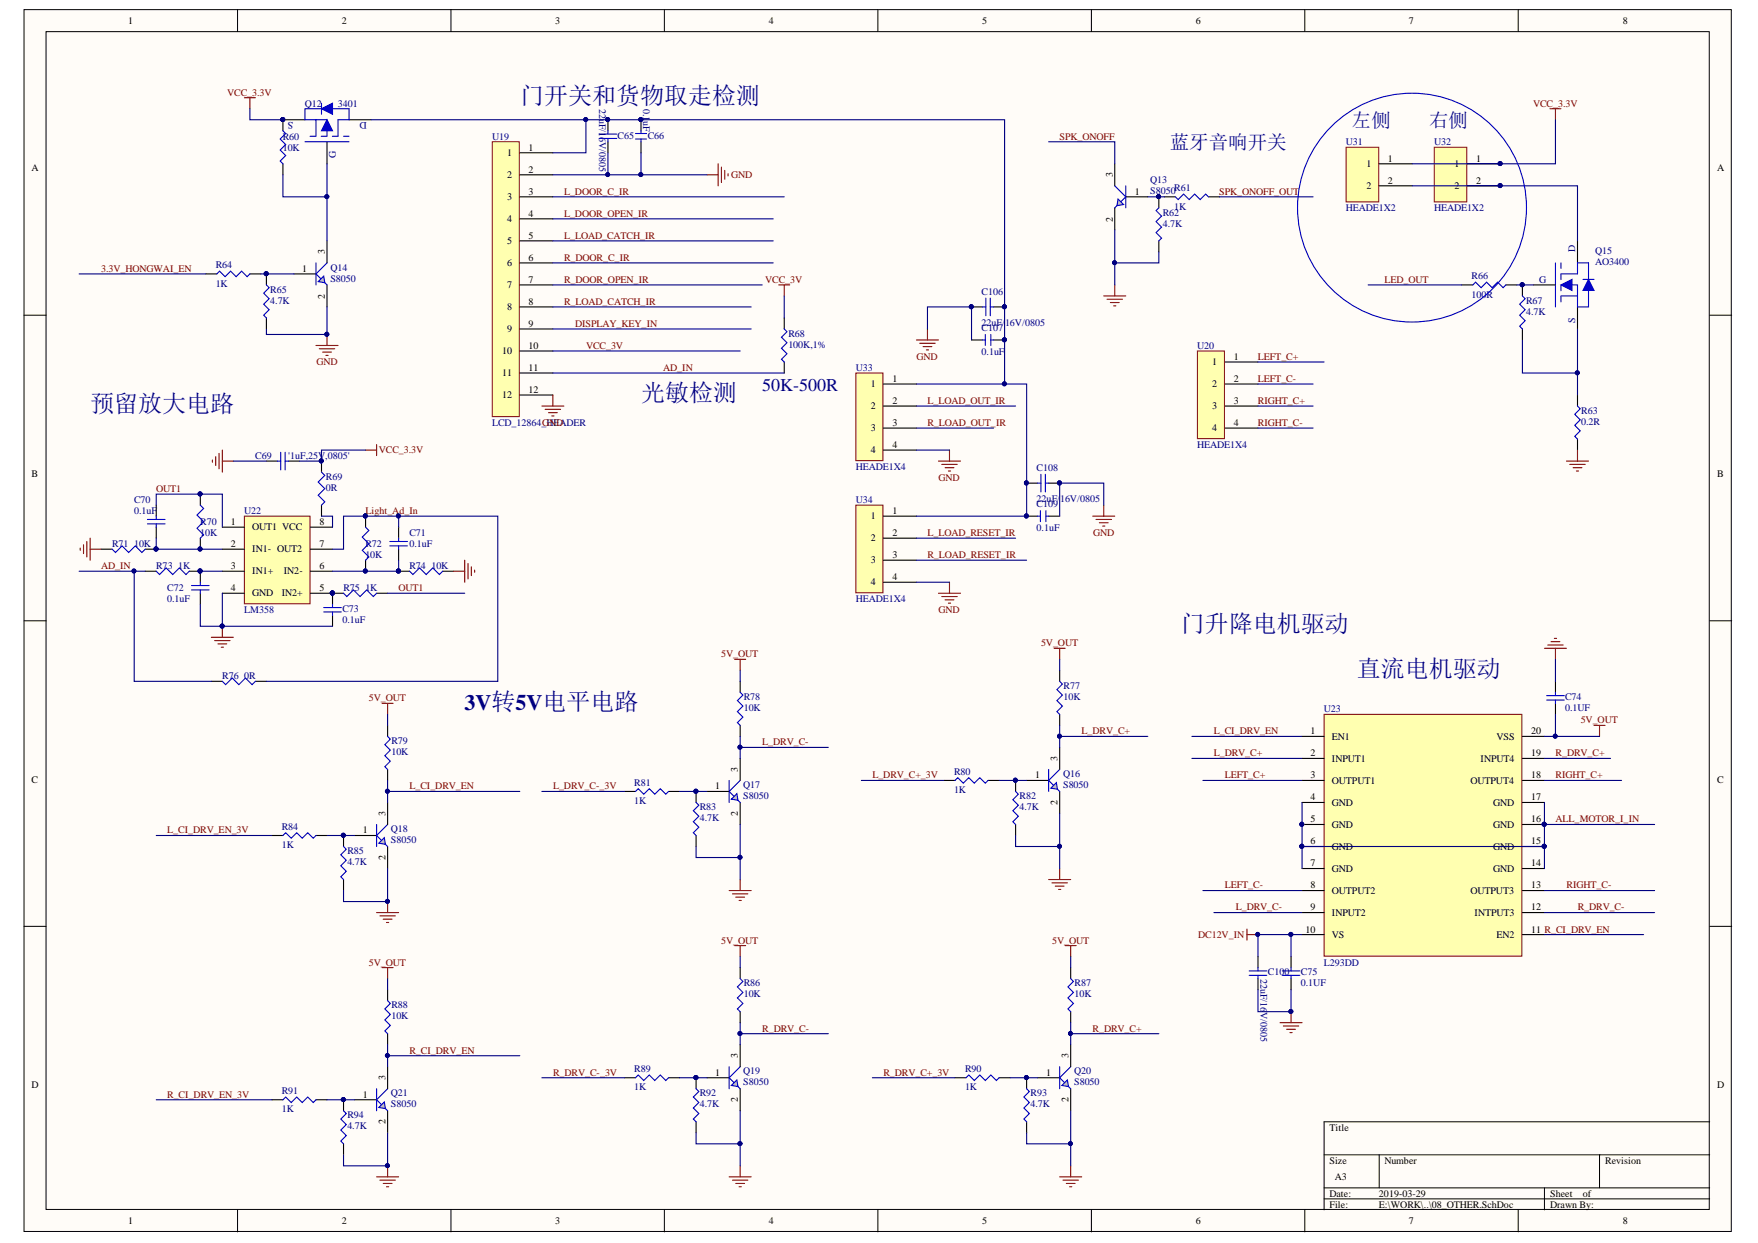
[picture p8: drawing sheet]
<svg xmlns="http://www.w3.org/2000/svg" width="297mm" height="210mm" viewBox="0 0 297 210" stroke-linecap="round" stroke-linejoin="round" font-family="sans-serif">
<defs><g id="words">
<g font-size="4.1" fill="#000080">
<text x="87.9" y="17.6">门开关和货物取走检测</text>
<text x="15.2" y="69.6">预留放大电路</text>
<text x="108.3" y="67.8">光敏检测</text>
<text x="199.5" y="106.8">门升降电机驱动</text>
<text x="229.3" y="114.2">直流电机驱动</text>
</g>
<text font-size="3.7" fill="#000080" x="78.5" y="119.8">3V转5V电平电路</text>
<g font-size="3.3" fill="#000080">
<text x="228.4" y="21.5">左侧</text>
<text x="241.5" y="21.5">右侧</text>
<text x="197.6" y="25.2">蓝牙音响开关</text>
</g>
<text font-size="3" fill="#000080" x="128.8" y="66.1">50K-500R</text>
<g font-size="1.7">
<text x="21.7" y="4.1">1</text>
<text x="57.8" y="4.1">2</text>
<text x="93.8" y="4.1">3</text>
<text x="129.9" y="4.1">4</text>
<text x="165.9" y="4.1">5</text>
<text x="202" y="4.1">6</text>
<text x="238.1" y="4.1">7</text>
<text x="274.2" y="4.1">8</text>
<text x="5.3" y="28.9">A</text>
<text x="85.7" y="26.4">1</text>
<text x="89.3" y="25.4">1</text>
<text x="89.3" y="29.2">2</text>
<text x="188" y="29.9" transform="rotate(-90 188 29.9)">3</text>
<text x="230.9" y="28.2">1</text>
<text x="234.5" y="27.3">1</text>
<text x="245.8" y="28.2">1</text>
<text x="249.4" y="27.3">1</text>
<text x="290.2" y="28.9">A</text>
<text x="85.7" y="30.1">2</text>
<text x="85.7" y="33.8">3</text>
<text x="89.3" y="32.9">3</text>
<text x="191.7" y="32.9">1</text>
<text x="230.9" y="31.9">2</text>
<text x="234.5" y="31">2</text>
<text x="245.8" y="31.9">2</text>
<text x="249.4" y="31">2</text>
<text x="85.7" y="37.5">4</text>
<text x="85.7" y="41.2">5</text>
<text x="89.3" y="36.6">4</text>
<text x="89.3" y="40.3">5</text>
<text x="188" y="37.4" transform="rotate(-90 188 37.4)">2</text>
<text x="51.1" y="45.9">1</text>
<text x="54.9" y="42.9" transform="rotate(-90 54.9 42.9)">3</text>
<text x="85.7" y="45">6</text>
<text x="89.3" y="44">6</text>
<text x="89.3" y="47.7">7</text>
<text x="54.9" y="50.4" transform="rotate(-90 54.9 50.4)">2</text>
<text x="85.7" y="48.7">7</text>
<text x="85.7" y="52.4">8</text>
<text x="89.3" y="51.5">8</text>
<text x="84.8" y="59.8">10</text>
<text x="85.7" y="56.1">9</text>
<text x="89.3" y="55.2">9</text>
<text x="89.3" y="58.9">10</text>
<text x="84.8" y="63.5">11</text>
<text x="89.3" y="62.6">11</text>
<text x="147.2" y="65.4">1</text>
<text x="150.8" y="64.5">1</text>
<text x="204.8" y="61.7">1</text>
<text x="204.8" y="65.4">2</text>
<text x="208.5" y="60.8">1</text>
<text x="208.5" y="64.5">2</text>
<text x="84.8" y="67.3">12</text>
<text x="89.3" y="66.3">12</text>
<text x="147.2" y="69.1">2</text>
<text x="150.8" y="68.2">2</text>
<text x="150.8" y="71.9">3</text>
<text x="204.8" y="69.1">3</text>
<text x="208.5" y="68.2">3</text>
<text x="208.5" y="71.9">4</text>
<text x="147.2" y="72.8">3</text>
<text x="147.2" y="76.6">4</text>
<text x="150.8" y="75.6">4</text>
<text x="204.8" y="72.8">4</text>
<text x="5.3" y="80.5">B</text>
<text x="290.2" y="80.5">B</text>
<text x="39" y="88.6">1</text>
<text x="42.6" y="89.6">OUT1 VCC</text>
<text x="54" y="88.6">8</text>
<text x="147.2" y="87.7">1</text>
<text x="150.8" y="86.8">1</text>
<text x="39" y="92.4">2</text>
<text x="42.6" y="93.3">IN1- OUT2</text>
<text x="54" y="92.4">7</text>
<text x="147.2" y="91.4">2</text>
<text x="147.2" y="95.1">3</text>
<text x="150.8" y="90.5">2</text>
<text x="150.8" y="94.2">3</text>
<text x="39" y="96.1">3</text>
<text x="39" y="99.8">4</text>
<text x="42.6" y="97">IN1+</text>
<text x="42.6" y="100.7">GND</text>
<text x="47.6" y="100.7">IN2+</text>
<text x="48" y="97">IN2-</text>
<text x="54" y="99.8">5</text>
<text x="54" y="96.1">6</text>
<text x="147.2" y="98.9">4</text>
<text x="150.8" y="97.9">4</text>
<text x="221.4" y="124">1</text>
<text x="225" y="124.9">EN1</text>
<text x="252.9" y="124.9">VSS</text>
<text x="258.7" y="124">20</text>
<text x="124.7" y="130.3" transform="rotate(-90 124.7 130.3)">3</text>
<text x="174.9" y="131.4">1</text>
<text x="178.7" y="128.4" transform="rotate(-90 178.7 128.4)">3</text>
<text x="221.4" y="127.7">2</text>
<text x="221.4" y="131.4">3</text>
<text x="225" y="128.6">INPUT1</text>
<text x="250.2" y="128.6">INPUT4</text>
<text x="258.7" y="131.4">18</text>
<text x="258.7" y="127.7">19</text>
<text x="5.3" y="132.2">C</text>
<text x="65.1" y="137.7" transform="rotate(-90 65.1 137.7)">3</text>
<text x="120.9" y="133.3">1</text>
<text x="124.7" y="137.8" transform="rotate(-90 124.7 137.8)">2</text>
<text x="178.7" y="136" transform="rotate(-90 178.7 136)">2</text>
<text x="221.4" y="135.1">4</text>
<text x="225" y="132.3">OUTPUT1</text>
<text x="225" y="136">GND</text>
<text x="248.5" y="132.3">OUTPUT4</text>
<text x="252.3" y="136">GND</text>
<text x="258.7" y="135.1">17</text>
<text x="290.2" y="132.2">C</text>
<text x="61.3" y="140.7">1</text>
<text x="221.4" y="138.8">5</text>
<text x="221.4" y="142.5">6</text>
<text x="225" y="139.8">GND</text>
<text x="225" y="143.5">GND</text>
<text x="252.3" y="143.5">GND</text>
<text x="252.3" y="139.8">GND</text>
<text x="258.7" y="142.5">15</text>
<text x="258.7" y="138.8">16</text>
<text x="65.1" y="145.3" transform="rotate(-90 65.1 145.3)">2</text>
<text x="221.4" y="146.3">7</text>
<text x="221.4" y="150">8</text>
<text x="225" y="147.2">GND</text>
<text x="252.3" y="147.2">GND</text>
<text x="258.7" y="150">13</text>
<text x="258.7" y="146.3">14</text>
<text x="221.4" y="153.7">9</text>
<text x="225" y="150.9">OUTPUT2</text>
<text x="225" y="154.6">INPUT2</text>
<text x="248.5" y="150.9">OUTPUT3</text>
<text x="249.1" y="154.6">INTPUT3</text>
<text x="258.7" y="153.7">12</text>
<text x="220.6" y="157.5">10</text>
<text x="225" y="158.4">VS</text>
<text x="252.9" y="158.4">EN2</text>
<text x="258.7" y="157.5">11 R_CI_DRV_EN</text>
<text x="124.7" y="178.6" transform="rotate(-90 124.7 178.6)">3</text>
<text x="180.6" y="178.6" transform="rotate(-90 180.6 178.6)">3</text>
<text x="5.3" y="183.7">D</text>
<text x="61.3" y="185.4">1</text>
<text x="65.1" y="182.3" transform="rotate(-90 65.1 182.3)">3</text>
<text x="120.9" y="181.7">1</text>
<text x="176.8" y="181.7">1</text>
<text x="290.2" y="183.7">D</text>
<text x="65.1" y="189.9" transform="rotate(-90 65.1 189.9)">2</text>
<text x="124.7" y="186.1" transform="rotate(-90 124.7 186.1)">2</text>
<text x="180.6" y="186.1" transform="rotate(-90 180.6 186.1)">2</text>
<text x="224.6" y="191">Title</text>
<text x="224.6" y="196.5">Size</text>
<text x="233.9" y="196.5">Number</text>
<text x="271.2" y="196.5">Revision</text>
<text x="224.6" y="202.1">Date:</text>
<text x="224.6" y="204">File:</text>
<text x="225.6" y="199.3">A3</text>
<text x="233" y="202.1">2019-03-29</text>
<text x="233" y="204">E:\WORK\..\08_OTHER.SchDoc</text>
<text x="261.9" y="202.1">Sheet</text>
<text x="261.9" y="204">Drawn By:</text>
<text x="267.4" y="202.1">of</text>
<text x="21.7" y="206.8">1</text>
<text x="57.8" y="206.8">2</text>
<text x="93.8" y="206.8">3</text>
<text x="129.9" y="206.8">4</text>
<text x="165.9" y="206.8">5</text>
<text x="202" y="206.8">6</text>
<text x="238.1" y="206.8">7</text>
<text x="274.2" y="206.8">8</text>
</g>
<g font-size="1.7" fill="#800000">
<text x="38.4" y="16.1">VCC_3.3V</text>
<text x="179" y="23.6">SPK_ONOFF</text>
<text x="259" y="18">VCC_3.3V</text>
<text x="95.3" y="32.9">L_DOOR_C_IR</text>
<text x="123.6" y="30.1">GND</text>
<text x="206" y="32.9">SPK_ONOFF_OUT</text>
<text x="95.3" y="36.6">L_DOOR_OPEN_IR</text>
<text x="95.3" y="40.3">L_LOAD_CATCH_IR</text>
<text x="17.1" y="45.9">3.3V_HONGWAI_EN</text>
<text x="95.3" y="44">R_DOOR_C_IR</text>
<text x="95.3" y="47.7">R_DOOR_OPEN_IR</text>
<text x="129.3" y="47.7">VCC_3V</text>
<text x="233.9" y="47.7">LED_OUT</text>
<text x="95.3" y="51.5">R_LOAD_CATCH_IR</text>
<text x="97.2" y="55.2">DISPLAY_KEY_IN</text>
<text x="99" y="58.9">VCC_3V</text>
<text x="53.4" y="61.7">GND</text>
<text x="112.1" y="62.6">AD_IN</text>
<text x="154.9" y="60.8">GND</text>
<text x="212.5" y="60.8">LEFT_C+</text>
<text x="212.5" y="64.5">LEFT_C-</text>
<text x="91.6" y="71.9">GND</text>
<text x="156.7" y="68.2">L_LOAD_OUT_IR</text>
<text x="156.7" y="71.9">R_LOAD_OUT_IR</text>
<text x="212.5" y="68.2">RIGHT_C+</text>
<text x="212.5" y="71.9">RIGHT_C-</text>
<text x="64" y="76.6">VCC_3.3V</text>
<text x="26.4" y="83.1">OUT1</text>
<text x="158.6" y="81.2">GND</text>
<text x="61.7" y="86.8">Light_Ad_In</text>
<text x="156.7" y="90.5">L_LOAD_RESET_IR</text>
<text x="156.7" y="94.2">R_LOAD_RESET_IR</text>
<text x="184.7" y="90.5">GND</text>
<text x="17.1" y="96.1">AD_IN</text>
<text x="67.3" y="99.8">OUT1</text>
<text x="158.6" y="103.5">GND</text>
<text x="121.9" y="110.9">5V_OUT</text>
<text x="175.9" y="109.1">5V_OUT</text>
<text x="62.3" y="118.4">5V_OUT</text>
<text x="128.8" y="125.8">L_DRV_C-</text>
<text x="182.8" y="124">L_DRV_C+</text>
<text x="205.1" y="124">L_CI_DRV_EN</text>
<text x="267.1" y="122.1">5V_OUT</text>
<text x="147.4" y="131.4">L_DRV_C+_3V</text>
<text x="205.1" y="127.7">L_DRV_C+</text>
<text x="206.9" y="131.4">LEFT_C+</text>
<text x="262.8" y="127.7">R_DRV_C+</text>
<text x="262.8" y="131.4">RIGHT_C+</text>
<text x="69.2" y="133.3">L_CI_DRV_EN</text>
<text x="93.5" y="133.3">L_DRV_C-_3V</text>
<text x="28.2" y="140.7">L_CI_DRV_EN_3V</text>
<text x="262.8" y="138.8">ALL_MOTOR_I_IN</text>
<text x="206.9" y="150">LEFT_C-</text>
<text x="264.7" y="150">RIGHT_C-</text>
<text x="208.8" y="153.7">L_DRV_C-</text>
<text x="266.6" y="153.7">R_DRV_C-</text>
<text x="121.9" y="159.4">5V_OUT</text>
<text x="177.8" y="159.4">5V_OUT</text>
<text x="202.5" y="158.4">DC12V_IN</text>
<text x="62.3" y="163.1">5V_OUT</text>
<text x="69.2" y="178">R_CI_DRV_EN</text>
<text x="128.8" y="174.2">R_DRV_C-</text>
<text x="184.6" y="174.2">R_DRV_C+</text>
<text x="28.2" y="185.4">R_CI_DRV_EN_3V</text>
<text x="93.5" y="181.7">R_DRV_C-_3V</text>
<text x="149.3" y="181.7">R_DRV_C+_3V</text>
</g>
<g font-size="1.7" fill="#000080">
<text x="47.8" y="23.6">R60</text>
<text x="49.6" y="20.6" transform="rotate(-180 49.6 20.6)">S</text>
<text x="51.5" y="18">Q12</text>
<text x="57.1" y="18">3401</text>
<text x="62" y="20.6" transform="rotate(-180 62 20.6)">D</text>
<text x="83.1" y="23.6">U19</text>
<text x="101.2" y="18.3" transform="rotate(90 101.2 18.3)">22uF/16V/0805</text>
<text x="104.4" y="23.4">C65</text>
<text x="108.7" y="18.3" transform="rotate(90 108.7 18.3)">0.1</text>
<text x="108.7" y="20.5" transform="rotate(90 108.7 20.5)">uF</text>
<text x="109.4" y="23.4">C66</text>
<text x="47.8" y="25.4">10K</text>
<text x="56.7" y="26.7" transform="rotate(-90 56.7 26.7)">G</text>
<text x="227.4" y="24.5">U31</text>
<text x="242.3" y="24.5">U32</text>
<text x="194.3" y="32.7">S8050</text>
<text x="194.3" y="30.8">Q13</text>
<text x="198.4" y="32.2">R61</text>
<text x="198.4" y="35.4">1K</text>
<text x="227.4" y="35.7">HEADE1X2</text>
<text x="242.3" y="35.7">HEADE1X2</text>
<text x="196.5" y="36.4">R62</text>
<text x="196.5" y="38.3">4.7K</text>
<text x="36.5" y="45.2">R64</text>
<text x="55.8" y="47.6">S8050</text>
<text x="55.8" y="45.7">Q14</text>
<text x="248.6" y="47.1">R66</text>
<text x="260.1" y="47.7">G</text>
<text x="266.1" y="42.5" transform="rotate(-90 266.1 42.5)">D</text>
<text x="269.5" y="44.7">AO3400</text>
<text x="269.5" y="42.8">Q15</text>
<text x="36.5" y="48.4">1K</text>
<text x="45.7" y="49.4">R65</text>
<text x="45.7" y="51.3">4.7K</text>
<text x="165.8" y="49.8">C106</text>
<text x="248.6" y="50.3">100R</text>
<text x="257.9" y="51.3">R67</text>
<text x="257.9" y="53.2">4.7K</text>
<text x="133.2" y="56.9">R68</text>
<text x="133.2" y="58.7">100K,1%</text>
<text x="165.8" y="55.9">C107</text>
<text x="165.8" y="60">0.1uF</text>
<text x="165.8" y="55">22uF/</text>
<text x="169.8" y="55">16V/0805</text>
<text x="202.3" y="58.9">U20</text>
<text x="266.1" y="54.6" transform="rotate(-90 266.1 54.6)">S</text>
<text x="144.6" y="62.6">U33</text>
<text x="83.1" y="71.9">LCD_12864_HEADER</text>
<text x="267.2" y="69.9">R63</text>
<text x="267.2" y="71.7">0.2R</text>
<text x="43.1" y="77.5">C69</text>
<text x="48.7" y="77.5">'1uF,25V,0805'</text>
<text x="202.3" y="75.6">HEADE1X4</text>
<text x="55.1" y="82.9">0R</text>
<text x="55.1" y="81">R69</text>
<text x="144.6" y="79.3">HEADE1X4</text>
<text x="175.1" y="79.5">C108</text>
<text x="22.7" y="86.8">0.1uF</text>
<text x="22.7" y="84.9">C70</text>
<text x="33.8" y="88.6">R70</text>
<text x="41.3" y="86.8">U22</text>
<text x="144.6" y="84.9">U34</text>
<text x="175.1" y="85.7">C109</text>
<text x="175.1" y="89.7">0.1uF</text>
<text x="175.1" y="84.8">22uF/</text>
<text x="179.1" y="84.8">16V/0805</text>
<text x="18.9" y="92.4">R71</text>
<text x="22.7" y="92.4">10K</text>
<text x="33.8" y="90.5">10K</text>
<text x="61.7" y="94.2">10K</text>
<text x="61.7" y="92.4">R72</text>
<text x="69.2" y="92.4">0.1uF</text>
<text x="69.2" y="90.5">C71</text>
<text x="26.4" y="96.1">R73</text>
<text x="28.2" y="101.7">0.1uF</text>
<text x="28.2" y="99.8">C72</text>
<text x="30.1" y="96.1">1K</text>
<text x="58" y="99.8">R75</text>
<text x="61.7" y="99.8">1K</text>
<text x="69.2" y="96.1">R74</text>
<text x="72.9" y="96.1">10K</text>
<text x="144.6" y="101.7">HEADE1X4</text>
<text x="41.3" y="103.5">LM358</text>
<text x="57.8" y="105.2">0.1uF</text>
<text x="57.8" y="103.3">C73</text>
<text x="37.5" y="114.7">R76</text>
<text x="41.3" y="114.7">0R</text>
<text x="125.7" y="118.2">R78</text>
<text x="179.7" y="116.4">R77</text>
<text x="179.7" y="118.2">10K</text>
<text x="264.5" y="118.2">C74</text>
<text x="66.1" y="125.6">R79</text>
<text x="125.7" y="120.1">10K</text>
<text x="223.7" y="120.2">U23</text>
<text x="264.5" y="120.1">0.1UF</text>
<text x="66.1" y="127.5">10K</text>
<text x="161.2" y="130.8">R80</text>
<text x="179.6" y="131.2">Q16</text>
<text x="107.2" y="132.7">R81</text>
<text x="107.2" y="135.8">1K</text>
<text x="118.2" y="136.8">R83</text>
<text x="125.6" y="134.9">S8050</text>
<text x="125.6" y="133.1">Q17</text>
<text x="161.2" y="133.9">1K</text>
<text x="172.3" y="134.9">R82</text>
<text x="172.3" y="136.8">4.7K</text>
<text x="179.6" y="133.1">S8050</text>
<text x="47.6" y="140.1">R84</text>
<text x="47.6" y="143.2">1K</text>
<text x="66.1" y="142.4">S8050</text>
<text x="66.1" y="140.5">Q18</text>
<text x="118.2" y="138.7">4.7K</text>
<text x="58.7" y="144.2">R85</text>
<text x="58.7" y="146.1">4.7K</text>
<text x="125.7" y="166.5">R86</text>
<text x="181.6" y="166.5">R87</text>
<text x="213" y="165.3" transform="rotate(90 213 165.3)">22uF/16</text>
<text x="214.2" y="164.7">C100</text>
<text x="219.8" y="166.5">0.1UF</text>
<text x="219.8" y="164.7">C75</text>
<text x="223.7" y="163.1">L293DD</text>
<text x="66.1" y="170.3">R88</text>
<text x="66.1" y="172.1">10K</text>
<text x="125.7" y="168.4">10K</text>
<text x="181.6" y="168.4">10K</text>
<text x="213" y="170.9" transform="rotate(90 213 170.9)">V/0805</text>
<text x="47.6" y="184.7">R91</text>
<text x="66.1" y="185.1">Q21</text>
<text x="107.2" y="181">R89</text>
<text x="107.2" y="184.1">1K</text>
<text x="118.2" y="185.1">R92</text>
<text x="125.6" y="183.3">S8050</text>
<text x="125.6" y="181.4">Q19</text>
<text x="163.1" y="181">R90</text>
<text x="163.1" y="184.1">1K</text>
<text x="174.1" y="185.1">R93</text>
<text x="181.5" y="183.3">S8050</text>
<text x="181.5" y="181.4">Q20</text>
<text x="47.6" y="187.8">1K</text>
<text x="58.7" y="188.8">R94</text>
<text x="58.7" y="190.7">4.7K</text>
<text x="66.1" y="187">S8050</text>
<text x="118.2" y="187">4.7K</text>
<text x="174.1" y="187">4.7K</text>
</g>
</g></defs>
<g fill="#fffcf8" stroke="#000" stroke-width=".17">
<path d="M4.1 1.6h288.4v206.4h-288.4z"/>
<path d="M7.8 5.3h281v198.9h-281z"/>
</g>
<g fill="none" stroke="#000" stroke-width=".17">
<path d="M40.1 1.6v3.7M76.2 1.6v3.7M112.3 1.6v3.7M148.3 1.6v3.7M184.4 1.6v3.7M220.5 1.6v3.7M256.5 1.6v3.7M4.1 53.2h3.7M288.9 53.2h3.7M4.1 104.8h3.7M288.9 104.8h3.7M4.1 156.4h3.7"/>
<path d="M288.9 156.4h3.7M223.7 195h65.2M233 195v5.6M270.3 195v5.6M288.9 189.4h-65.2v14.9M40.1 204.3v3.7M76.2 204.3v3.7M112.3 204.3v3.7M148.3 204.3v3.7M184.4 204.3v3.7M220.5 204.3v3.7M223.7 200.6h65.2"/>
<path d="M223.7 202.5h65.2M256.5 204.3v3.7M261 200.6v3.7"/>
</g>
<path d="M41.3 87.2h11.1v14.8h-11.1z" fill="#ffffb0" stroke="#800000" stroke-width=".17"/>
<g fill="none" stroke="#000" stroke-width=".19">
<path d="M188.4 27.7v3.7M188.4 35.1v3.7M190.2 33.2h3.7M45 77.9h1.9M48.7 77.9h1.9M17.1 92.7h1.9M24.5 92.7h1.9M24.5 96.5h1.9M26.4 85.3v1.9M26.4 89v1.9M32 96.5h1.8v1.8M33.8 83.4v1.9"/>
<path d="M33.8 90.9v1.8M37.6 89h3.7M37.6 92.7h3.7M37.6 96.5h3.7M52.5 89h3.7M52.5 92.7h3.7M52.5 96.5h3.7M61.8 87.2v1.8M61.8 94.6v1.9M67.4 96.5h1.8M67.4 89v1.9M67.4 92.7v1.9"/>
<path d="M74.8 96.5h1.9M33.8 100.2v1.8M35.7 115.1h1.9M37.6 100.2h3.7M43.2 115.1h1.8M52.5 100.2h5.5M56.2 100.2v1.8M56.2 103.9v1.9M63.6 100.2h1.9"/>
</g>
<g fill="#000080" stroke="#000080" stroke-width=".17">
<circle cx="56.1" cy="100.1" r=".33"/>
<circle cx="67.3" cy="96.4" r=".33"/>
<circle cx="61.7" cy="87.1" r=".33"/>
<circle cx="61.7" cy="96.4" r=".33"/>
<circle cx="33.8" cy="96.4" r=".33"/>
<circle cx="26.4" cy="92.7" r=".33"/>
<circle cx="33.8" cy="83.4" r=".33"/>
<circle cx="33.8" cy="92.7" r=".33"/>
<circle cx="37.5" cy="105.7" r=".33"/>
</g>
<g fill="none" stroke="#800000" stroke-width=".19">
<path d="M35.9 77.7v.4M36.5 77.1v1.5M37 76.6v2.6M37.6 76v3.7M37.6 77.9h1.8M61.8 76h1.8M63.6 75.1v1.8M13.6 92.6v.3M14.1 92v1.5M14.7 91.4v2.6M15.2 90.9v3.7M15.2 92.7h1.9"/>
<path d="M76.7 96.5h1.8M78.5 94.6v3.7M79.1 95.2v2.6M79.6 95.7v1.5M80.2 96.3v.3M35.7 107.6h3.7M36.3 108.2h2.6M36.8 108.7h1.5M37.4 109.3h.4M37.6 105.8v1.8"/>
</g>
<g fill="none" stroke="#00f" stroke-width=".19">
<path d="M188.4 31.4l1.8 1.8-1.8 1.9M190.2 31.4v3.7M46.9 77.9h.5M47.4 76.4v3M48.2 76.4v3M48.2 77.9h.5M19 92.7l.5 .6 1.1-1.1 1.1 1.1 1.2-1.1 1.1 1.1 .5-.6M24.9 88.5h3M24.9 87.7h3M26.4 96.5l.6 .5 1.1-1.1 1.1 1.1 1.1-1.1 1.1 1.1 .6-.5M26.4 87.2v.5M26.4 88.5v.5"/>
<path d="M32.4 99.6h2.9M32.4 98.9h2.9M33.8 85.3l.6 .6-1.1 1.1 1.1 1.1-1.1 1.1 1.1 1.1-.6 .6M33.8 98.3v.6M33.8 99.6v.6M61.8 89l.5 .6-1.1 1.1 1.1 1.1-1.1 1.1 1.1 1.1-.5 .6M65.9 92.2h2.9M65.9 91.4h2.9M67.4 90.9v.5M67.4 92.2v.5M69.2 96.5l.6 .5 1.1-1.1 1.1 1.1 1.1-1.1 1.1 1.1 .6-.5M37.6 115.1l.5 .5 1.1-1.1 1.2 1.1 1.1-1.1 1.1 1.1 .6-.5"/>
<path d="M54.7 103.3h3M54.7 102.6h3M56.2 102v.6M56.2 103.3v.6M58 100.2l.6 .5 1.1-1.1 1.1 1.1 1.2-1.1 1.1 1.1 .5-.5"/>
</g>
<path d="M188.9 33.6l.9 .9-1.1 .2z" fill="#c0c0c0"/>
<path d="M47.8 22.1l.5 .4-1 1 1 .9-1 .9 1 1-1 .9 .5 .5M51.5 20.2h1.9v2.8M51.5 23.9h7.5M53.4 20.2h1.9v2.8M57.1 20.2v2.8M188.9 33.6l.9 .9-1.1 .2zM195.8 35.1l-.5 .5 1 .9-1 .9 1 1-1 .9 1 .9-.5 .5M198.6 33.2l.5 .5 .9-.9 .9 .9 1-.9 .9 .9 .9-.9 .5 .4M248.9 48.1l.4-.5 1 1 .9-1 .9 1 .9-1 1 1 .4-.5M257.2 50l.5 .4-.9 1 .9 .9-.9 .9 .9 1-.9 .9 .4 .5M54.3 79.7l.6 .6-1.1 1.1 1.1 1.1-1.1 1.1 1.1 1.1-.6 .6" fill="none" stroke="#00f" stroke-width=".19"/>
<path d="M47.8 20.2v1.9M47.8 27.7v1.8M195.8 33.2v1.9M196.7 33.2h1.9M204.2 33.2h1.8M195.8 40.7v1.8M247 48.1h1.9M254.4 48.1h1.9M257.2 48.1v1.9M257.2 55.6v1.8M54.3 77.9v1.8M54.3 85.3v1.9" fill="none" stroke="#000" stroke-width=".19"/>
<g fill="#000080" stroke="#000080" stroke-width=".17">
<circle cx="195.8" cy="33.2" r=".33"/>
<circle cx="257.2" cy="48.1" r=".33"/>
<circle cx="54.3" cy="77.8" r=".33"/>
<circle cx="47.8" cy="20.2" r=".33"/>
</g>
<path d="M261.9 18.4h1.8M262.8 18.4v1.8M186.5 50h3.7M187.1 50.5h2.6M187.6 51.1h1.5M188.2 51.6h.3M188.4 48.1v1.9" fill="none" stroke="#800000" stroke-width=".19"/>
<path d="M59 23h-7.5" fill="none" stroke="#00f" stroke-width=".19" stroke-dasharray=".9 .9"/>
<path d="M55.3 20.2l.9 1.9h-1.9z" fill="#00f"/>
<path d="M55.3 20.2l.9 1.9h-1.9zM57.1 20.2h1.9" fill="none" stroke="#00f" stroke-width=".19"/>
<path d="M47.8 20.2h3.7M55.3 23.9v3.8M59 20.2h3.7" fill="none" stroke="#000" stroke-width=".19"/>
<circle cx="47.8" cy="20.2" r=".33" fill="#000080" stroke="#000080" stroke-width=".17"/>
<path d="M54.3 18.4l1.9-1v1.9z" fill="#00f"/>
<path d="M54.3 18.4l1.9-1v1.9zM54.3 18.4h-2.8v1.8M54.3 17.4v1.9M56.2 18.4h2.8v1.8M53.4 44.4v3.7M55.3 44.4l-1.9 1.9 1.9 1.8" fill="none" stroke="#00f" stroke-width=".19"/>
<circle cx="47.8" cy="20.2" r=".33" fill="#000080" stroke="#000080" stroke-width=".17"/>
<path d="M41.3 16.5h1.9M42.2 16.5v1.9" fill="none" stroke="#800000" stroke-width=".19"/>
<path d="M49.7 46.3h3.7M55.3 40.7v3.7M55.3 48.1v3.7" fill="none" stroke="#000" stroke-width=".19"/>
<path d="M53.8 47.6l.9-1 .2 1.1z" fill="#c0c0c0"/>
<path d="M36.6 46.3l.5-.5 .9 .9 1-.9 .9 .9 .9-.9 1 .9 .4-.4M45 48.1l.5 .5-1 .9 1 .9-1 1 1 .9-1 .9 .5 .5M53.8 47.6l.9-1 .2 1.1zM63.6 139.2v3.7M65.5 139.2l-1.9 1.9 1.9 1.8" fill="none" stroke="#00f" stroke-width=".19"/>
<path d="M34.8 46.3h1.8M42.2 46.3h1.9M45 46.3v1.8M45 53.7v1.9M65.5 135.5v3.7M59.9 141.1h3.7M65.5 142.9v3.8" fill="none" stroke="#000" stroke-width=".19"/>
<g fill="#000080" stroke="#000080" stroke-width=".17">
<circle cx="45" cy="46.2" r=".33"/>
<circle cx="55.2" cy="56.4" r=".33"/>
</g>
<path d="M53.4 58.3h3.7M53.9 58.9h2.7M54.5 59.5h1.5M55.3 56.5v1.8M55.1 60h.3" fill="none" stroke="#800000" stroke-width=".19"/>
<path d="M64 142.4l.9-.9 .2 1.1z" fill="#c0c0c0"/>
<path d="M65.5 124.4l.5 .4-1 .9 1 1-1 .9 1 .9-1 1 .5 .4M123.2 131.8v3.7M125.1 131.8l-1.9 1.9 1.9 1.8M47.8 141.1l.5-.5 .9 1 .9-1 1 1 .9-1 .9 1 .5-.5M58 142.9l.5 .5-.9 .9 .9 1-.9 .9 .9 .9-.9 1 .4 .4M64 142.4l.9-.9 .2 1.1z" fill="none" stroke="#00f" stroke-width=".19"/>
<path d="M65.5 122.5v1.9M65.5 129.9v1.9M119.5 133.7h3.7M125.1 128.1v3.7M125.1 135.5v3.7M45.9 141.1h1.9M53.4 141.1h1.9M58 141.1v1.8M58 148.5v1.9" fill="none" stroke="#000" stroke-width=".19"/>
<circle cx="58" cy="141.1" r=".33" fill="#000080" stroke="#000080" stroke-width=".17"/>
<path d="M64.6 118.8h1.8M65.5 118.8v1.8" fill="none" stroke="#800000" stroke-width=".19"/>
<path d="M123.6 135l.9-1 .2 1.1z" fill="#c0c0c0"/>
<path d="M125.1 116.9l.4 .5-.9 .9 .9 .9-.9 1 .9 .9-.9 .9 .5 .5M107.4 133.7l.4-.5 1 .9 .9-.9 .9 .9 1-.9 .9 .9 .5-.4M117.6 135.5l.5 .5-1 .9 1 .9-1 1 1 .9-1 .9 .5 .5M123.6 135l.9-1 .2 1.1zM177.2 129.9v3.8M179 129.9l-1.8 1.9 1.8 1.9" fill="none" stroke="#00f" stroke-width=".19"/>
<path d="M125.1 115.1v1.8M105.5 133.7h1.9M113 133.7h1.8M117.6 133.7v1.8M125.1 122.5v1.9M173.5 131.8h3.7M179 126.2v3.7M179 133.7v3.7M117.6 141.1v1.8" fill="none" stroke="#000" stroke-width=".19"/>
<circle cx="117.6" cy="133.6" r=".33" fill="#000080" stroke="#000080" stroke-width=".17"/>
<path d="M124.1 111.3h1.9M125.1 111.3v1.9M123.2 150.4h3.7M123.8 150.9h2.6M124.3 151.5h1.5M124.9 152.1h.3M125.1 148.5v1.9" fill="none" stroke="#800000" stroke-width=".19"/>
<path d="M177.6 133.1l.9-.9 .2 1.1z" fill="#c0c0c0"/>
<path d="M179 115.1l.5 .4-.9 1 .9 .9-.9 .9 .9 .9-.9 1 .4 .4M161.4 131.8l.4-.5 1 1 .9-1 .9 1 1-1 .9 1 .4-.5M171.6 133.7l.5 .4-1 .9 1 1-1 .9 1 .9-1 1 .5 .4M177.6 133.1l.9-.9 .2 1.1zM123.2 180.1v3.8M125.1 180.1l-1.9 1.9 1.9 1.9" fill="none" stroke="#00f" stroke-width=".19"/>
<path d="M179 113.2v1.9M159.5 131.8h1.9M166.9 131.8h1.9M171.6 131.8v1.9M171.6 139.2v1.9M179 120.6v1.9M125.1 176.4v3.7M119.5 182h3.7M125.1 183.9v3.7" fill="none" stroke="#000" stroke-width=".19"/>
<g fill="#000080" stroke="#000080" stroke-width=".17">
<circle cx="171.5" cy="131.8" r=".33"/>
<circle cx="65.5" cy="152.2" r=".33"/>
</g>
<path d="M178.1 109.5h1.9M179 109.5v1.8M63.6 154.1h3.8M64.2 154.7h2.6M64.7 155.2h1.5M65.3 155.8h.4M65.5 152.2v1.9M177.2 148.5h3.7M177.7 149.1h2.6M178.3 149.6h1.5M178.9 150.2h.3M179 146.7v1.8" fill="none" stroke="#800000" stroke-width=".19"/>
<path d="M123.6 183.3l.9-.9 .2 1.1z" fill="#c0c0c0"/>
<path d="M125.1 165.3l.4 .4-.9 1 .9 .9-.9 .9 .9 .9-.9 1 .5 .4M107.4 182l.4-.5 1 1 .9-1 .9 1 1-1 .9 1 .5-.5M117.6 183.9l.5 .4-1 1 1 .9-1 .9 1 .9-1 1 .5 .4M123.6 183.3l.9-.9 .2 1.1zM179 180.1v3.8M180.9 180.1l-1.9 1.9 1.9 1.9" fill="none" stroke="#00f" stroke-width=".19"/>
<path d="M125.1 163.4v1.9M125.1 170.8v1.9M180.9 176.4v3.7M105.5 182h1.9M113 182h1.8M117.6 182v1.9M117.6 189.4v1.9M175.3 182h3.7M180.9 183.9v3.7" fill="none" stroke="#000" stroke-width=".19"/>
<circle cx="117.6" cy="182" r=".33" fill="#000080" stroke="#000080" stroke-width=".17"/>
<path d="M124.1 159.7h1.9M125.1 159.7v1.8M123.2 198.7h3.7M123.8 199.3h2.6M124.3 199.8h1.5M125.1 196.9v1.8M124.9 200.4h.3" fill="none" stroke="#800000" stroke-width=".19"/>
<path d="M179.4 183.3l.9-.9 .2 1.1z" fill="#c0c0c0"/>
<path d="M180.9 165.3l.5 .4-1 1 1 .9-1 .9 1 .9-1 1 .5 .4M63.6 183.9v3.7M65.5 183.9l-1.9 1.8 1.9 1.9M163.2 182l.5-.5 .9 1 1-1 .9 1 .9-1 .9 1 .5-.5M173.5 183.9l.4 .4-.9 1 .9 .9-.9 .9 .9 .9-.9 1 .5 .4M179.4 183.3l.9-.9 .2 1.1z" fill="none" stroke="#00f" stroke-width=".19"/>
<path d="M180.9 163.4v1.9M180.9 170.8v1.9M59.9 185.7h3.7M65.5 180.1v3.8M65.5 187.6v3.7M161.4 182h1.8M168.8 182h1.9M173.5 182v1.9M173.5 189.4v1.9" fill="none" stroke="#000" stroke-width=".19"/>
<circle cx="173.4" cy="182" r=".33" fill="#000080" stroke="#000080" stroke-width=".17"/>
<path d="M180 159.7h1.8M180.9 159.7v1.8M179 198.7h3.8M179.6 199.3h2.6M180.2 199.8h1.5M180.9 196.9v1.8M180.7 200.4h.4" fill="none" stroke="#800000" stroke-width=".19"/>
<path d="M64 187l.9-.9 .2 1.1z" fill="#c0c0c0"/>
<path d="M65.5 169l.5 .4-1 1 1 .9-1 .9 1 1-1 .9 .5 .5M47.8 185.7l.5-.4 .9 .9 .9-.9 1 .9 .9-.9 .9 .9 .5-.5M58 187.6l.5 .4-.9 1 .9 .9-.9 .9 .9 1-.9 .9 .4 .5M64 187l.9-.9 .2 1.1z" fill="none" stroke="#00f" stroke-width=".19"/>
<path d="M65.5 167.1v1.9M65.5 174.6v1.8M45.9 185.7h1.9M53.4 185.7h1.9M58 185.7v1.9M58 193.2v1.8" fill="none" stroke="#000" stroke-width=".19"/>
<g fill="#000080" stroke="#000080" stroke-width=".17">
<circle cx="58" cy="185.7" r=".33"/>
<circle cx="65.5" cy="196.8" r=".33"/>
</g>
<path d="M64.6 163.4h1.8M65.5 163.4v1.9M63.6 198.7h3.8M64.2 199.3h2.6M64.7 199.8h1.5M65.5 196.9v1.8M65.3 200.4h.4" fill="none" stroke="#800000" stroke-width=".19"/>
<path d="M223.7 120.6h33.4v40.9h-33.4z" fill="#ffffb0" stroke="#800000" stroke-width=".17"/>
<g fill="none" stroke="#000" stroke-width=".19">
<path d="M266.5 66.7v1.9M266.5 74.1v1.9M262.8 115.1v1.8M262.8 118.8v1.8M220 124.4h3.7M220 128.1h3.7M220 131.8h3.7M220 135.5h3.7M220 139.2h3.7M257.2 124.4h3.8M257.2 128.1h3.8M257.2 131.8h3.8"/>
<path d="M257.2 135.5h3.8M257.2 139.2h3.8M220 142.9h3.7M220 146.7h3.7M220 150.4h3.7M220 154.1h3.7M220 157.8h3.7M257.2 142.9h3.8M257.2 146.7h3.8M257.2 150.4h3.8M257.2 154.1h3.8M257.2 157.8h3.8"/>
<path d="M218.1 161.5v1.9M218.1 165.3v1.8"/>
</g>
<g fill="#000080" stroke="#000080" stroke-width=".17">
<circle cx="219.9" cy="139.2" r=".33"/>
<circle cx="219.9" cy="142.9" r=".33"/>
<circle cx="260.9" cy="142.9" r=".33"/>
<circle cx="260.9" cy="139.2" r=".33"/>
<circle cx="218.1" cy="170.8" r=".33"/>
<circle cx="212.5" cy="157.8" r=".33"/>
</g>
<g fill="none" stroke="#00f" stroke-width=".19">
<path d="M262.8 44.4v7.4M263.7 50h2.8v1.8M263.7 46.3h2.8M264.7 48.1h1.8v1.9M266.5 68.6l.5 .4-.9 1 .9 .9-.9 .9 .9 1-.9 .9 .4 .4M261.3 118.2h3M261.3 117.5h3M262.8 116.9v.6M262.8 118.2v.6M216.7 164h2.9M216.7 164.7h2.9M218.1 163.4v.6"/>
<path d="M218.1 164.7v.6"/>
</g>
<g fill="none" stroke="#800000" stroke-width=".19">
<path d="M264.7 77.9h3.7M265.2 78.4h2.6M265.8 79h1.5M266.4 79.5h.3M266.5 76v1.9M261 109.5h3.7M261.5 108.9h2.6M262.1 108.4h1.5M262.6 107.8h.4M262.8 109.5v1.8M269.3 122.5h1.9M270.3 122.5v1.9"/>
<path d="M210.7 156.9v1.9M210.7 157.8h1.9M216.3 172.7h3.7M216.8 173.3h2.6M217.4 173.8h1.5M218 174.4h.3M218.1 170.8v1.9"/>
</g>
<path d="M263.7 44.4v7.4" fill="none" stroke="#00f" stroke-width=".19" stroke-dasharray=".9 .9"/>
<path d="M263.7 48.1l1.9-.9v1.8z" fill="#00f"/>
<path d="M263.7 48.1l1.9-.9v1.8zM266.5 44.4v1.9" fill="none" stroke="#00f" stroke-width=".19"/>
<path d="M259.1 48.1h3.7M266.5 40.7v3.7M266.5 51.8v3.8" fill="none" stroke="#000" stroke-width=".19"/>
<path d="M268.4 47.2l.9 1.8h-1.8z" fill="#00f"/>
<path d="M266.5 44.4h1.9v2.8M267.5 47.2h1.8M268.4 47.2l.9 1.8h-1.8zM268.4 49v2.8h-1.9" fill="none" stroke="#00f" stroke-width=".19"/>
<path d="M242.3 24.9h5.5v9.2h-5.5z" fill="#ffffb0" stroke="#800000" stroke-width=".17"/>
<path d="M247.9 27.7h5.6M247.9 31.4h5.6" fill="none" stroke="#000" stroke-width=".19"/>
<g fill="#000080" stroke="#000080" stroke-width=".17">
<circle cx="253.5" cy="27.6" r=".33"/>
<circle cx="253.5" cy="31.3" r=".33"/>
</g>
<path d="M227.4 24.9h5.6v9.2h-5.6z" fill="#ffffb0" stroke="#800000" stroke-width=".17"/>
<path d="M233 27.7h5.6M233 31.4h5.6" fill="none" stroke="#000" stroke-width=".19"/>
<path d="M144.6 63h4.6v14.8h-4.6z" fill="#ffffb0" stroke="#800000" stroke-width=".17"/>
<path d="M149.3 64.8h5.5M149.3 68.6h5.5M149.3 72.3h5.5M149.3 76h5.5" fill="none" stroke="#000" stroke-width=".19"/>
<path d="M158.6 77.9h3.7M159.1 78.4h2.6M159.7 79h1.5M160.2 79.5h.4M160.4 76v1.9" fill="none" stroke="#800000" stroke-width=".19"/>
<path d="M144.6 85.3h4.6v14.8h-4.6z" fill="#ffffb0" stroke="#800000" stroke-width=".17"/>
<g fill="none" stroke="#000" stroke-width=".19">
<path d="M102.7 20.2v1.9M102.7 23.9v1.9M108.3 20.2v1.9M108.3 23.9v1.9M164.2 57.4h1.8M164.2 51.8h1.8M167.9 57.4h1.8M167.9 51.8h1.8M149.3 87.2h5.5M149.3 90.9h5.5M149.3 94.6h5.5M149.3 98.3h5.5"/>
<path d="M173.5 87.2h1.8M173.5 81.6h1.8M177.2 87.2h1.8M177.2 81.6h1.8"/>
</g>
<g fill="none" stroke="#800000" stroke-width=".19">
<path d="M119.5 29.5h1.8M121.3 27.7v3.7M121.9 28.2v2.6M122.5 28.8v1.5M123 29.3v.4M154.8 57.4h3.8M155.4 58h2.6M156 58.5h1.5M156.5 59.1h.4M156.7 55.6v1.8M160.4 98.3v1.9M184.6 87.2h3.8"/>
<path d="M185.2 87.7h2.6M185.7 88.3h1.5M186.3 88.8h.4M186.5 85.3v1.9M158.6 100.2h3.7M159.1 100.7h2.6M159.7 101.3h1.5M160.2 101.9h.4"/>
</g>
<g fill="#000080" stroke="#000080" stroke-width=".17">
<circle cx="169.7" cy="57.4" r=".33"/>
<circle cx="164.1" cy="51.8" r=".33"/>
<circle cx="169.7" cy="51.8" r=".33"/>
<circle cx="173.4" cy="87.1" r=".33"/>
<circle cx="179" cy="81.5" r=".33"/>
<circle cx="173.4" cy="81.5" r=".33"/>
<circle cx="108.3" cy="20.2" r=".33"/>
<circle cx="102.7" cy="20.2" r=".33"/>
</g>
<g fill="none" stroke="#00f" stroke-width=".19">
<path d="M101.2 22.6h3M101.2 23.4h3M102.7 22.1v.5M102.7 23.4v.5M107.4 23.5h1.8M107.4 22.5h1.8M108.3 22.1v.4M108.3 23.5v.4M166 57.4h.5M166 51.8h.6M166.5 56.5v1.8M166.6 50.3v3"/>
<path d="M167.3 50.3v3M167.3 51.8h.6M167.4 56.5v1.8M167.4 57.4h.5M175.3 87.2h.5M175.3 81.6h.6M175.8 86.2v1.9M175.9 80.1v3M176.6 80.1v3M176.6 81.6h.6M176.7 86.2v1.9M176.7 87.2h.5"/>
</g>
<path d="M83.2 23.9h4.5v46.5h-4.5z" fill="#ffffb0" stroke="#800000" stroke-width=".17"/>
<g fill="none" stroke="#000" stroke-width=".19">
<path d="M87.8 25.8h5.6M87.8 29.5h5.6M87.8 33.2h5.6M87.8 37h5.6M87.8 40.7h5.6M87.8 44.4h5.6M87.8 48.1h5.6M87.8 51.8h5.6M87.8 55.6h5.6M87.8 59.3h5.6M132.5 53.7v1.9M87.8 63h5.6"/>
<path d="M87.8 66.7h5.6M132.5 61.1v1.9M212.6 161.5v1.9M212.6 165.3v1.8"/>
</g>
<g fill="none" stroke="#00f" stroke-width=".19">
<path d="M132.5 55.6l.5 .4-1 .9 1 1-1 .9 1 .9-1 1 .5 .4M211.1 164h2.9M211.1 164.7h2.9M212.6 163.4v.6M212.6 164.7v.6"/>
<circle cx="238.6" cy="35.1" r="19.3"/>
</g>
<path d="M131.6 48.1h1.8M132.5 48.1v1.9M91.6 68.6h3.7M92.1 69.1h2.6M92.7 69.7h1.5M93.2 70.2h.4M93.4 66.7v1.9" fill="none" stroke="#800000" stroke-width=".19"/>
<g fill="none" stroke="#000080" stroke-width=".19">
<path d="M42.2 18.4v1.8h5.6M55.3 27.7v5.5h-7.5v-3.7M55.3 33.2v7.5M62.7 20.2h36.3v5.6h-5.6M93.4 29.5h26.1M93.4 33.2h39.1M93.4 37h37.2M99 20.2h70.7v44.6h-14.9M102.7 25.8v3.7M108.3 25.8v3.7M177.2 23.9h11.2v3.8M188.4 38.8v5.6h7.4v-1.9"/>
<path d="M193.9 33.2h2.8M206 33.2h15.9M238.6 31.4h27.9v9.3M262.8 20.2v7.5h-24.2M13.4 46.3h21.4M44.1 46.3h5.6M55.3 51.8v4.7h-10.3v-.9M93.4 48.1h35.4M93.4 40.7h37.2M93.4 44.4h37.2M93.4 51.8h33.5M93.4 55.6h33.5"/>
<path d="M93.4 59.3h31.7M132.5 50v3.7M156.7 55.6v-3.8h7.5v5.6M188.4 44.4v3.7M231.2 48.1h15.8M256.3 48.1h2.8M266.5 55.6v7.4h-9.3v-5.6M39.4 77.9h5.6M61.8 76h-7.5v1.9h-3.7M93.4 63h39.1M154.8 76h5.6M154.8 72.3h13.1"/>
<path d="M154.8 68.6h16.8M169.7 64.8h3.8v22.4h-18.7M266.5 63v3.7M13.4 96.5h11.1M22.7 96.5v18.6h13M26.4 85.3v-1.9h11.2v5.6M26.4 90.9v1.8h11.2M33.8 96.5h3.8M54.3 87.2h1.9v1.8M67.4 89v-1.8h-9.4v5.5h-1.8M67.4 94.6v1.9h-11.2M67.4 87.2h16.7v27.9h-39.1"/>
<path d="M154.8 98.3h5.6M154.8 94.6h18.7M154.8 90.9h16.8M186.5 85.3v-3.7h-7.5v5.6M33.8 102v3.8h22.4M37.6 100.2v5.6M65.5 100.2h13M125.1 113.2v1.9M179 111.3v1.9M262.8 111.3v3.8M65.5 131.8v3.7M65.5 120.6v1.9"/>
<path d="M65.5 133.7h22.3M91.6 133.7h13.9M114.8 133.7h4.7M125.1 139.2v5.6h-7.5v-1.9M125.1 124.4v3.7M125.1 126.2h14.9M145.5 131.8h14M168.8 131.8h4.7M179 137.4v5.5h-7.4v-1.8M179 122.5v3.7M179 124.4h14.9M201.4 124.4h18.6"/>
<path d="M201.4 128.1h18.6M203.2 131.8h16.8M220 135.5v11.2M261 124.4h9.3M261 135.5v11.2M261 131.8h13M261 139.2h18.6M261 128.1h11.1M262.8 120.6v3.8M26.4 141.1h19.5M55.3 141.1h4.6M65.5 146.7v5.5h-7.5v-1.8"/>
<path d="M125.1 144.8v3.7M179 142.9v3.8M203.2 150.4h16.8M205.1 154.1h14.9M218.1 157.8h-5.5v3.7M220 157.8h-1.9v3.7M220 142.9h41M261 150.4h18.6M261 154.1h18.6M261 157.8h16.7M65.5 176.4v3.7M65.5 165.3v1.8"/>
<path d="M65.5 178.3h22.3M125.1 172.7v3.7M125.1 161.5v1.9M125.1 174.6h14.9M180.9 172.7v3.7M180.9 174.6h14.9M180.9 161.5v1.9M212.6 167.1v3.7h5.5v-3.7M26.4 185.7h19.5M55.3 185.7h4.6M65.5 191.3v5.6h-7.5v-1.9M91.6 182h13.9"/>
<path d="M114.8 182h4.7M125.1 187.6v5.6h-7.5v-1.9M125.1 193.2v3.7M147.4 182h14M170.7 182h4.6M180.9 187.6v5.6h-7.4v-1.9M180.9 193.2v3.7"/>
</g>
<g fill="#000080" stroke="#000080" stroke-width=".17">
<circle cx="67.3" cy="87.1" r=".33"/>
<circle cx="61.7" cy="87.1" r=".33"/>
<circle cx="33.8" cy="96.4" r=".33"/>
<circle cx="33.8" cy="83.4" r=".33"/>
<circle cx="37.5" cy="105.7" r=".33"/>
<circle cx="67.3" cy="96.4" r=".33"/>
<circle cx="61.7" cy="96.4" r=".33"/>
<circle cx="26.4" cy="92.7" r=".33"/>
<circle cx="33.8" cy="92.7" r=".33"/>
<circle cx="54.3" cy="77.8" r=".33"/>
<circle cx="22.6" cy="96.4" r=".33"/>
<circle cx="195.8" cy="33.2" r=".33"/>
<circle cx="188.3" cy="44.4" r=".33"/>
<circle cx="257.2" cy="48.1" r=".33"/>
<circle cx="266.5" cy="63" r=".33"/>
<circle cx="47.8" cy="20.2" r=".33"/>
<circle cx="55.2" cy="33.2" r=".33"/>
<circle cx="45" cy="46.2" r=".33"/>
<circle cx="55.2" cy="56.4" r=".33"/>
<circle cx="65.5" cy="152.2" r=".33"/>
<circle cx="58" cy="141.1" r=".33"/>
<circle cx="65.5" cy="133.6" r=".33"/>
<circle cx="125" cy="144.8" r=".33"/>
<circle cx="117.6" cy="133.6" r=".33"/>
<circle cx="125" cy="126.2" r=".33"/>
<circle cx="179" cy="142.9" r=".33"/>
<circle cx="171.5" cy="131.8" r=".33"/>
<circle cx="179" cy="124.3" r=".33"/>
<circle cx="125" cy="193.1" r=".33"/>
<circle cx="117.6" cy="182" r=".33"/>
<circle cx="125" cy="174.5" r=".33"/>
<circle cx="180.9" cy="193.1" r=".33"/>
<circle cx="173.4" cy="182" r=".33"/>
<circle cx="180.9" cy="174.5" r=".33"/>
<circle cx="65.5" cy="196.8" r=".33"/>
<circle cx="58" cy="185.7" r=".33"/>
<circle cx="65.5" cy="178.2" r=".33"/>
<circle cx="218.1" cy="157.8" r=".33"/>
<circle cx="262.8" cy="124.3" r=".33"/>
<circle cx="260.9" cy="139.2" r=".33"/>
<circle cx="219.9" cy="139.2" r=".33"/>
<circle cx="219.9" cy="142.9" r=".33"/>
<circle cx="260.9" cy="142.9" r=".33"/>
<circle cx="253.5" cy="27.6" r=".33"/>
<circle cx="253.5" cy="31.3" r=".33"/>
<circle cx="173.4" cy="87.1" r=".33"/>
<circle cx="173.4" cy="81.5" r=".33"/>
<circle cx="169.7" cy="64.8" r=".33"/>
<circle cx="164.1" cy="51.8" r=".33"/>
<circle cx="179" cy="81.5" r=".33"/>
<circle cx="99" cy="20.2" r=".33"/>
<circle cx="102.7" cy="20.2" r=".33"/>
<circle cx="108.3" cy="20.2" r=".33"/>
<circle cx="169.7" cy="51.8" r=".33"/>
<circle cx="169.7" cy="57.4" r=".33"/>
<circle cx="108.3" cy="29.5" r=".33"/>
<circle cx="102.7" cy="29.5" r=".33"/>
<circle cx="212.5" cy="157.8" r=".33"/>
<circle cx="218.1" cy="170.8" r=".33"/>
</g>
<path d="M202.3 59.3h4.6v14.8h-4.6z" fill="#ffffb0" stroke="#800000" stroke-width=".17"/>
<path d="M207 61.1h5.6M207 64.8h5.6M207 68.6h5.6M207 72.3h5.6" fill="none" stroke="#000" stroke-width=".19"/>
<path d="M212.6 61.1h11.1M212.6 64.8h9.3M212.6 68.6h9.3M212.6 72.3h9.3" fill="none" stroke="#000080" stroke-width=".19"/>
<use href="#words"/>
</svg>
